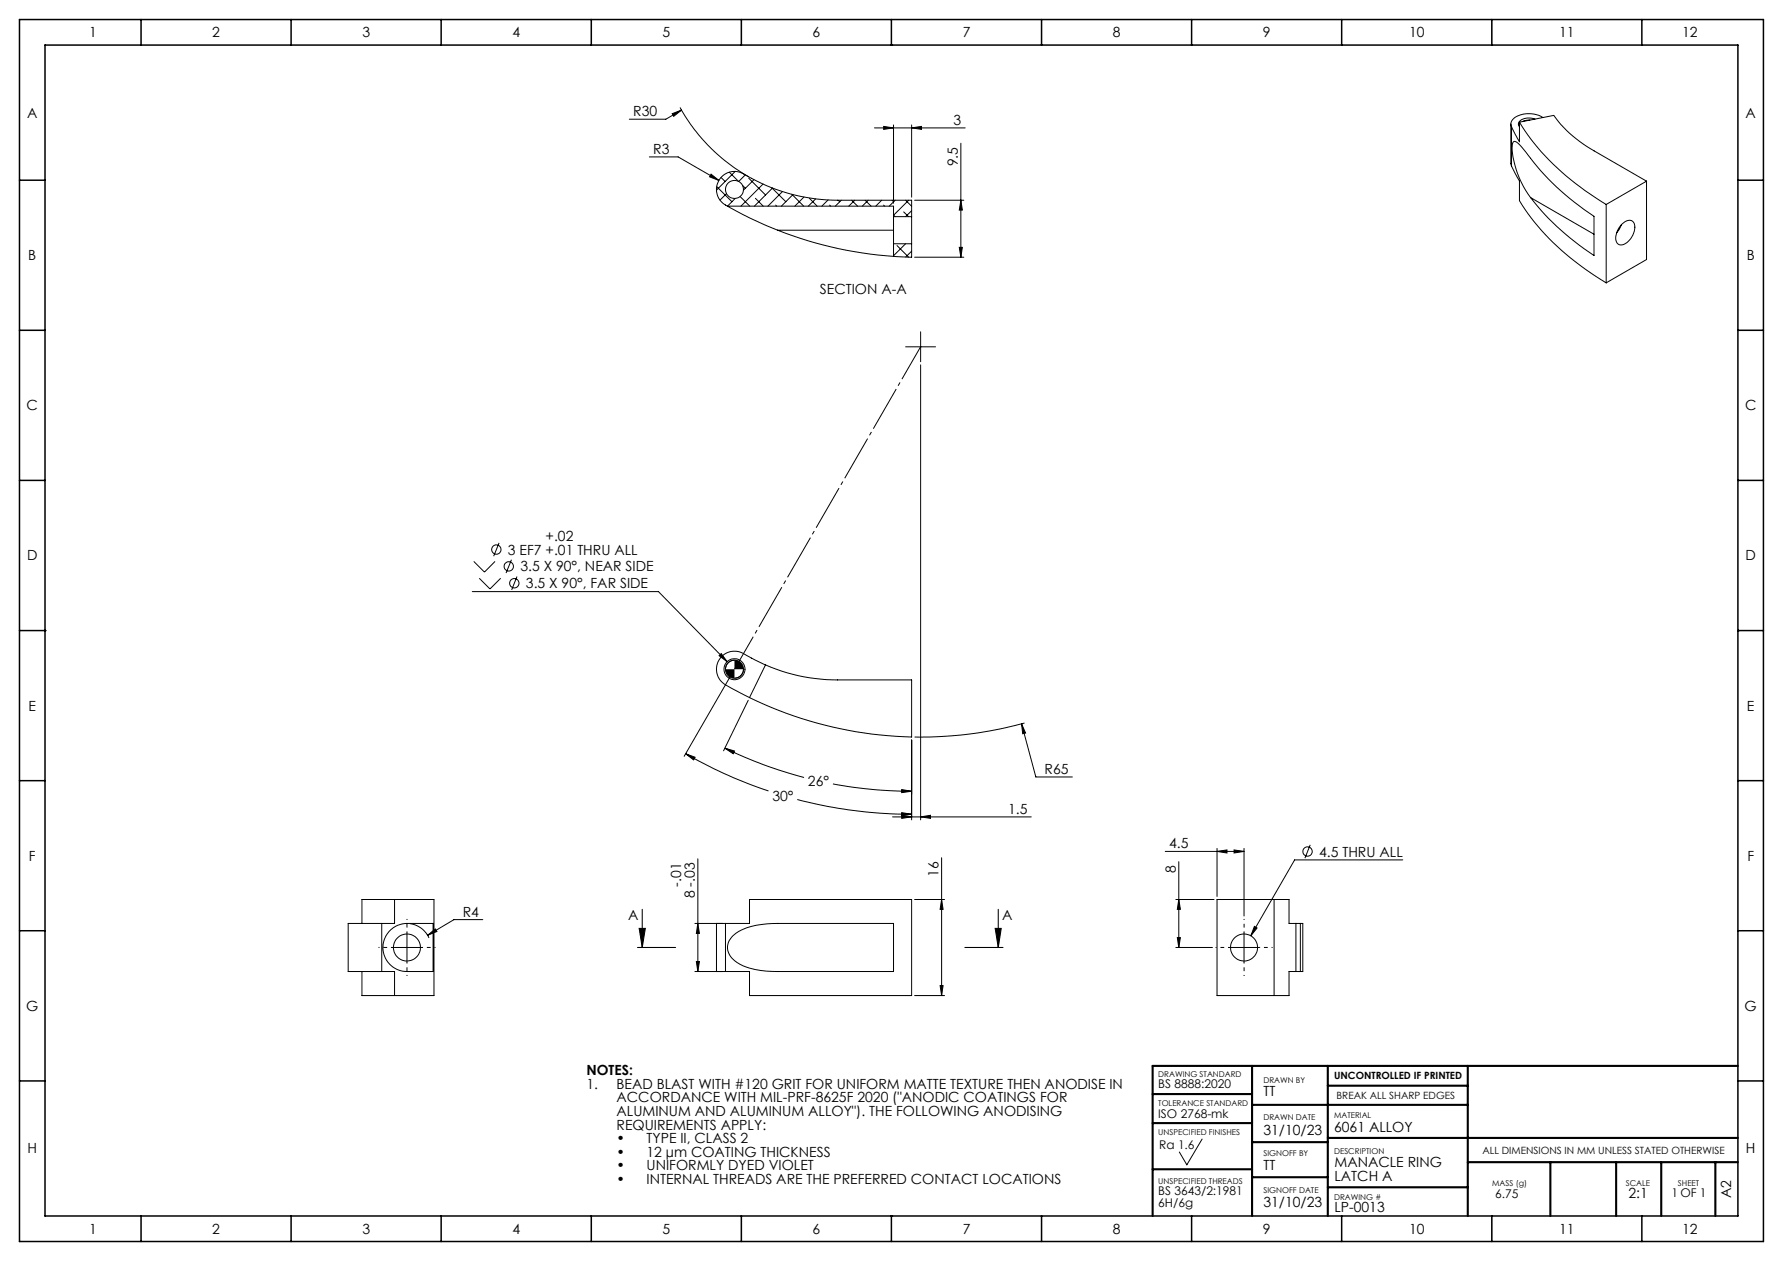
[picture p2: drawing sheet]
<svg xmlns="http://www.w3.org/2000/svg" width="420mm" height="297mm" viewBox="0 0 420 297" stroke-linecap="round" stroke-linejoin="round" font-family="sans-serif">
<defs><g id="words">
<g font-size="3.3">
<text x="21" y="8.8">1</text>
<text x="50" y="8.8">2</text>
<text x="85.4" y="8.8">3</text>
<text x="120.7" y="8.8">4</text>
<text x="156.1" y="8.8">5</text>
<text x="191.4" y="8.8">6</text>
<text x="226.8" y="8.8">7</text>
<text x="262.1" y="8.8">8</text>
<text x="297.5" y="8.8">9</text>
<text x="331.9" y="8.8">10</text>
<text x="367.3" y="8.8">11</text>
<text x="396.3" y="8.8">12</text>
<text x="6.4" y="27.7">A</text>
<text x="149.2" y="27.3">R30</text>
<text x="224.6" y="29.4">3</text>
<text x="411.2" y="27.7">A</text>
<text x="153.9" y="36.2">R3</text>
<text x="225.6" y="39.2" transform="rotate(-90 225.6 39.2)">9.5</text>
<text x="6.7" y="61.3">B</text>
<text x="411.5" y="61.3">B</text>
<text x="193.2" y="69.1">SECTION A-A</text>
<text x="6.3" y="96.6">C</text>
<text x="411.1" y="96.6">C</text>
<text x="6.4" y="132">D</text>
<text x="119.7" y="130.6">3 EF7 +.01 THRU ALL</text>
<text x="128.5" y="127.5">+.02</text>
<text x="411.2" y="132">D</text>
<text x="122.6" y="134.6">3.5 X 90°, NEAR SIDE</text>
<text x="123.9" y="138.6">3.5 X 90°, FAR SIDE</text>
<text x="6.7" y="167.3">E</text>
<text x="411.5" y="167.3">E</text>
<text x="190.3" y="185.1">26°</text>
<text x="246" y="182.2">R65</text>
<text x="181.9" y="188.6">30°</text>
<text x="237.5" y="191.6">1.5</text>
<text x="6.8" y="202.7">F</text>
<text x="275.4" y="199.8">4.5</text>
<text x="310.7" y="201.7">4.5 THRU ALL</text>
<text x="411.6" y="202.7">F</text>
<text x="160.5" y="208.8" transform="rotate(-90 160.5 208.8)">-.01</text>
<text x="221.1" y="206.6" transform="rotate(-90 221.1 206.6)">16</text>
<text x="277" y="205.7" transform="rotate(-90 277 205.7)">8</text>
<text x="109" y="215.9">R4</text>
<text x="163.6" y="211.6" transform="rotate(-90 163.6 211.6)">8 -.03</text>
<text x="147.9" y="216.6">A</text>
<text x="236.1" y="216.6">A</text>
<text x="6.2" y="238.1">G</text>
<text x="411" y="238.1">G</text>
<text x="138.2" y="253.2">NOTES:</text>
<text x="138.2" y="256.4">1.</text>
<text x="145.2" y="256.4">BEAD BLAST WITH #120 GRIT FOR UNIFORM MATTE TEXTURE THEN ANODISE IN</text>
<text x="145.2" y="259.6">ACCORDANCE WITH MIL-PRF-8625F 2020 (&quot;ANODIC COATINGS FOR</text>
<text x="145.2" y="262.8">ALUMINUM AND ALUMINUM ALLOY&quot;). THE FOLLOWING ANODISING</text>
<text x="297.6" y="258.2">TT</text>
<text x="145.2" y="266">REQUIREMENTS APPLY:</text>
<text x="145.2" y="269.2">•</text>
<text x="152.3" y="269.2">TYPE II, CLASS 2</text>
<text x="297.6" y="267.3">31/10/23</text>
<text x="314.3" y="266.5">6061 ALLOY</text>
<text x="6.5" y="271.6">H</text>
<text x="145.2" y="272.4">•</text>
<text x="145.2" y="275.6">•</text>
<text x="152.3" y="272.4">12 µm COATING THICKNESS</text>
<text x="152.3" y="275.6">UNIFORMLY DYED VIOLET</text>
<text x="297.6" y="275.6">TT</text>
<text x="314.4" y="274.8">MANACLE RING</text>
<text x="411.3" y="271.6">H</text>
<text x="145.2" y="278.8">•</text>
<text x="152.3" y="278.8">INTERNAL THREADS ARE THE PREFERRED CONTACT LOCATIONS</text>
<text x="314.4" y="278">LATCH A</text>
<text x="297.6" y="284.4">31/10/23</text>
<text x="314.3" y="285.4">LP-0013</text>
<text x="383.6" y="282">2:1</text>
<text x="407.8" y="282.2" transform="rotate(-90 407.8 282.2)">A2</text>
<text x="21" y="290.6">1</text>
<text x="50" y="290.6">2</text>
<text x="85.4" y="290.6">3</text>
<text x="120.7" y="290.6">4</text>
<text x="156.1" y="290.6">5</text>
<text x="191.4" y="290.6">6</text>
<text x="226.8" y="290.6">7</text>
<text x="262.1" y="290.6">8</text>
<text x="297.5" y="290.6">9</text>
<text x="331.9" y="290.6">10</text>
<text x="367.3" y="290.6">11</text>
<text x="396.3" y="290.6">12</text>
</g>
<g font-size="2.8">
<text x="272.8" y="256.3">BS 8888:2020</text>
<text x="272.8" y="263.2">ISO 2768-mk</text>
<text x="273.1" y="270.7">Ra 1.6</text>
<text x="272.8" y="281.3">BS 3643/2:1981</text>
<text x="393.8" y="281.9">1 OF 1</text>
<text x="272.8" y="284.2">6H/6g</text>
<text x="352.2" y="282.2">6.75</text>
</g>
<g font-size="2.4">
<text x="314.3" y="254.2">UNCONTROLLED IF PRINTED</text>
<text x="314.8" y="258.7">BREAK ALL SHARP EDGES</text>
<text x="349.2" y="271.7">ALL DIMENSIONS IN MM UNLESS STATED OTHERWISE</text>
</g>
<g font-size="1.9">
<text x="272.8" y="253.6">DRAWING STANDARD</text>
<text x="297.6" y="255">DRAWN BY</text>
<text x="272.8" y="260.6">TOLERANCE STANDARD</text>
<text x="297.6" y="263.9">DRAWN DATE</text>
<text x="314.3" y="263.2">MATERIAL</text>
<text x="272.8" y="267.3">UNSPECIFIED FINISHES</text>
<text x="297.6" y="272.3">SIGNOFF BY</text>
<text x="314.3" y="271.7">DESCRIPTION</text>
<text x="272.8" y="278.7">UNSPECIFIED THREADS</text>
<text x="297.6" y="281">SIGNOFF DATE</text>
<text x="351.5" y="279.3">MASS (g)</text>
<text x="382.9" y="279.3">SCALE</text>
<text x="395.2" y="279.3">SHEET</text>
<text x="314.3" y="282.6">DRAWING #</text>
</g>
</g></defs>
<g fill="none" stroke="#000" stroke-width=".24">
<path d="M153 37h6.7l9.6 5.5M158.3 26.8l2.2-.9-1.8 1.5zM160.2 25.3a42.6 42.6 0 0 0 16.2 16.4M160.5 25.9l-3.7 2.2h-8.6M206 30.1h21.4M208.2 29.8l2.3 .3-2.3 .4zM210.5 29.4v18.5M214.7 30.1l2.4-.3v.7zM214.7 29.4v17M226.3 33.7v26.9M355.9 29.2v9.4l.1 .5M356 39.1l1.9 3.5v4.7a57.9 57.9 0 0 0 20.4 19.3"/>
<path d="M356 29.8v9.3M356.5 33.4l.3-.1a8.9 8.9 0 0 1 3.2 3.3 59.8 59.8 0 0 0 15.5 14.3v9.3a57.4 57.4 0 0 1-16.1-15.3 20 20 0 0 1-3.2-11zM357.9 28.8a58.3 58.3 0 0 0 20.4 19.4M357.9 28.8l8.1-1.6a28.2 28.2 0 0 0 9.5 8.3l12.4 7.2M357.9 28.8v4.6l-1.9-3.6M360.4 28.3h-.9l-.8 .3M361.6 28a3.2 3.2 0 0 0-3.9 1l.2 .8M363.4 27.7a6 6 0 0 0-7.2 .5l-.3 .7 .1 .9M167.5 41l1.8 1.5-2.2-.9zM168.8 43.9l3.6 3.6M169.8 41.8l1 .9M171.1 45.6l-1.5 1.5"/>
<path d="M171.4 48.6a90.8 90.8 0 0 0 11.8 5.6M171.4 48.6a4.3 4.3 0 0 1-2-6.2 4.3 4.3 0 0 1 6.4-1.1 43.1 43.1 0 0 0 21.5 5.9h17.4v3.8M171.4 48.6h39.1v2.4M171.8 40.5l2.2 2.2M173.2 40.4l-4.4 4.4M173.2 46.7l-1.8 1.9M174.3 46.3l2.3 2.3M174.9 43.7l.7 .6M175.6 41.2l-1.6 1.5M176.4 42l3.9 3.9M177.6 42.3l-2.5 2.5M177.9 46.7l1.9 1.9"/>
<path d="M179.7 43.3l-5.2 5.3M181.8 44.2l3.3 3.3M182 44.3l-4.3 4.3M182.7 48.3l.3 .3M183.2 54.2a91.7 91.7 0 0 0 27.3 6.2M183.2 54.2h27.3M184.3 45.1l-3.4 3.5M186.5 45.8l2.8 2.8M186.8 45.8l-2.7 2.8M189.4 46.4l-2.2 2.2M190.7 46.7l1.8 1.9M192.1 46.8l-1.7 1.8"/>
<path d="M195.1 47.1l-1.5 1.5M195.4 48.3l.3 .3M197.4 47.2l.4 .3M198.2 47.2l-1.4 1.4M200.6 47.2l1.4 1.4M201.3 47.2l-1.4 1.4M203.8 47.2l1.4 1.4M204.5 47.2l-1.4 1.4M207.7 47.2l-1.4 1.4M208.1 48.3l.3 .3M210.1 47.2l.4 .3M210.5 50.7l.4 .3"/>
<path d="M210.5 51v6.4M210.5 57.4v3M210.5 51h4.2M210.5 57.4h4.2M210.9 47.2l-1.4 1.4M211.3 57.8l2.7 2.8M212.9 49.9l1.1 1.1M213.3 47.2l1.4 1.4M213.3 57.4l-2.8 2.8M214 47.2l-3.5 3.5M214.7 49.6l-1.4 1.4M214.7 59.2l-1.4 1.3"/>
<path d="M214.7 51v6.4M214.7 57.4v3.2l-4.2-.2M215.4 47.2h11.6M226 58.3h.7l-.4 2.3zM226.3 47.2l.4 2.3h-.7zM360.5 46.5l15 8.7M378.3 48.2v18.4M381.9 53l-1.1 1.8M381.9 52.9a1.91 1.91 0 0 1 2.9-.6 4.2 4.2 0 0 1-1.9 5 1.46 1.46 0 0 1-1.8 .1 1.46 1.46 0 0 1-.5-1.8 5.2 5.2 0 0 1 1.3-2.7zM387.9 42.7l-9.6 5.5M387.9 42.7v18.4l-9.6 5.5M210.5 60.2h.1"/>
<path d="M215.4 60.6h11.6M216.9 78.1v7.1M213.3 81.7h7.1M216.9 85.9v107.2M111.2 139.3h43.9l16.2 16.5M111.6 132.2l2.5 2.5 2.5-2.5M112.9 136.2l2.5 2.5 2.5-2.5M117.6 127.8l-1.3 3.2M120.5 131.8l-1.3 3.2M121.8 135.8l-1.3 3.1M169.4 154.4l.5-.5 1.4 1.9zM172.7 158.2l-11.5 19.9"/>
<path d="M173 155.5a2.12 2.12 0 0 0-2.1 2.1M175.1 157.6a2.12 2.12 0 0 1-2.1 2.1M180.3 156.6a41.6 41.6 0 0 0 17 3.5h17.4v13.5a92.4 92.4 0 0 1-38.1-9.3M180.3 156.6l-4-2a4.7 4.7 0 0 0-6.4 .1 4.3 4.3 0 0 0 1.7 7l5 2.6M180.3 156.6l-3.7 7.7M161.5 177.5l2.2 .8-.3 .7zM161.5 177.5a105.1 105.1 0 0 0 19.5 8.8M170.7 176.2l2.3 .7-.3 .6zM170.7 176.2a100.5 100.5 0 0 0 18.7 6.9M176.3 164.9l-5.9 11.9M214.7 174.3v18.8M240.6 170.5l3.4 12.5h8.6"/>
<path d="M240.6 170.5l1 2.1-.7 .2zM241.3 170.3a91.9 91.9 0 0 1-25.9 3.3M187.8 188.3a106.9 106.9 0 0 0 26.9 3.5M196.2 184.6l4.9 .8 4.9 .6 8.7 .3M210.3 192.4h32.6M212.4 191.4l2.3 .4-2.3 .3zM212.4 185.9l2.3 .4-2.3 .4zM212.4 192l2.3 .4-2.3 .3zM216.9 192.4l2.3-.4v.7zM286.7 199.8v11.3M293 199.8v15.9M308.6 199l-1.2 3.1"/>
<path d="M89.9 217.5h-7.9v11.3h7.9M89.9 217.5v11.3M91.6 219.4a6.4 6.4 0 0 1 5.6-1.9h4.8v11.3h-3.7a8.6 8.6 0 0 1-5.7-1.1 5.7 5.7 0 0 1-1-8.3zM92.9 211.8h9.3v22.7h-9.3M92.9 211.8v5.7h-3M92.9 211.8h-7.6v5.7M95.9 219.6v7.1M96.6 217.5a5.7 5.7 0 0 1 4.4 3.4M113.7 216.6h-6.8l-6.2 3.7M163.7 217.5h6.5M164.4 217.5l.4 2.3h-.8zM164.4 202.3v26.5"/>
<path d="M170.9 217.5h5.7v-5.7h38.1v22.7h-38.1v-5.7h-5.7M170.9 217.5h-2.1v11.3h2.1M170.9 217.5v11.3M215.4 211.8h7.1M221.8 211.8l.3 2.4h-.6zM221.8 202v32.5M274.5 200.5h18.5M277 211.8h9M277.7 211.8l.3 2.4h-.7zM277.7 202.9v20.2M286.7 200.5l2.3-.3v.7zM290.7 200.2l2.3 .3-2.3 .4z"/>
<path d="M293 219.6v7.1M295.5 218.2l.6 .3-1.5 1.9zM300.1 211.8h3.5v5.7h1.7M300.1 211.8h-13.4v22.7h13.4M300.1 211.8v22.7M305.3 217.5h1M305.3 217.5v11.3M306.3 217.5h.6v11.3h-.6M306.3 217.5v11.3M330.4 202.5h-25.4l-10.4 17.9M85.3 228.8v5.7h7.6M89.9 228.8h3v5.7"/>
<path d="M92.3 223.1h7.1M100.7 220.3l1.8-1.5 .4 .6zM163.7 228.8h6.5M164 226.5h.8l-.4 2.3zM172.7 220.3a13 13 0 0 1 7.9-2.7l29.9-.1v11.3h-20.2a69.8 69.8 0 0 1-12.4-.5 8.8 8.8 0 0 1-6.1-3.5 3.6 3.6 0 0 1 .9-4.5zM215.4 234.5h7.1M221.5 232.1h.6l-.3 2.4zM277 223.1h8.6M277.3 220.8h.7l-.3 2.3zM289.5 223.1h7.1M305.3 228.8h-1.7v5.7h-3.5M305.3 228.8h1"/>
<path d="M283.2 268.3l-3.6 6-1.8-3"/>
<circle cx="173" cy="44.6" r="2.13"/>
<circle cx="116.9" cy="129.4" r="1.09"/>
<circle cx="119.9" cy="133.4" r="1.1"/>
<circle cx="121.2" cy="137.3" r="1.1"/>
<circle cx="173" cy="157.6" r="2.47"/>
<circle cx="173" cy="157.6" r="2.12"/>
<circle cx="308" cy="200.5" r="1.1"/>
<circle cx="95.9" cy="223.1" r="3.2"/>
<circle cx="293" cy="223.1" r="3.2"/>
</g>
<path d="M150.6 218.6h1.4l-.7 4.5zM151.3 214.2v8.9M234.4 218.6h1.4l-.7 4.5zM235.1 214.2v8.9M150.2 223.1h8.9M227.3 223.1h9" fill="none" stroke="#000" stroke-width=".25"/>
<path d="M95.9 219.6v-3.2M293.1 219.6v-3.2M92.3 223.1h-3.1M95.9 226.7v3.1M99.4 223.1h3.2M289.5 223.1h-3.2M293.1 226.7v3.1M296.6 223.1h3.2" fill="none" stroke="#000" stroke-width=".24" stroke-dasharray="10.8 .9 .9 .9" stroke-dashoffset="10.5" stroke-linecap="butt"/>
<path d="M173 157.6l43.9-75.9" fill="none" stroke="#000" stroke-width=".24" stroke-dasharray="10.8 .9 .9 .9" stroke-dashoffset="2" stroke-linecap="butt"/>
<g fill="none" stroke="#000" stroke-width=".35">
<path d="M4.6 4.6h410.8v287.8h-410.8zM10.6 10.6h398.8v275.8h-398.8zM33.2 4.6v6M68.6 4.6v6M103.9 4.6v6M139.3 4.6v6M174.6 4.6v6M210 10.6h.1M210 4.6v6M245.3 4.6v6M280.7 4.6v6M316 4.6v6"/>
<path d="M351.4 4.6v6M386.8 4.6v6M4.6 42.4h6M409.4 42.4h6M4.6 77.8h6M409.4 77.8h6M4.6 113.1h6M409.4 113.1h6M4.6 148.5h6M10.6 148.5h.1M409.4 148.5h.1M409.4 148.5h6"/>
<path d="M4.6 183.8h6M409.4 183.8h6M4.6 219.2h6M409.4 219.2h6M4.6 254.6h6M409.4 254.6h6M33.2 286.4v6M68.6 286.4v6M103.9 286.4v6M139.3 286.4v6M174.6 286.4v6M210 286.4h.1"/>
<path d="M210 286.4v6M245.3 286.4v6M280.7 286.4v6M316 286.4v6M351.4 286.4v6M386.8 286.4v6"/>
</g>
<g fill="none" stroke="#000" stroke-width=".49">
<path d="M271.5 257.7h23.4M294.9 251v35.4M312.8 251v35.4M312.8 255.7h32.9M345.7 251v35.4M409.4 251h-137.9v35.4M271.5 264.5h23.4M271.5 275.4h23.4M294.9 260.2h50.8M294.9 269h17.9M294.9 277.2h17.9M312.8 268h96.6"/>
<path d="M312.8 279.6h32.9M345.7 273.7h63.7M365.2 273.7v12.7M380.7 273.7v12.7M391.3 273.7v12.7M404.1 273.7v12.7"/>
</g>
<g fill="#000">
<path d="M158.3 26.8l.4 .6 1.8-1.5zM167.5 41l-.4 .6 2.2 .9zM295.5 218.2l-.9 2.2 1.5-1.9zM100.7 220.3l2.2-.9-.4-.6zM169.9 153.9l-.5 .5 1.9 1.4zM170.7 176.2l2.3 .7-.3 .6zM212.4 185.9l2.3 .4-2.3 .4zM240.6 170.5l.3 2.3 .7-.2z"/>
<path d="M208.2 29.8l2.3 .3-2.3 .4zM214.7 30.1l2.4-.3v.7z"/>
<path d="M226.3 47.2l.4 2.3h-.7zM226 58.3h.7l-.4 2.3z"/>
<path d="M170.9 157.6a2.17 2.17 0 0 0 2.1 2.1v-2.1zM173 155.5v2.1h2.1a2.08 2.08 0 0 0-2.1-2.1z"/>
<path d="M161.5 177.5l2.2 .8-.3 .7zM212.4 191.4l2.3 .4-2.3 .3z"/>
<path d="M216.9 192.4l2.3-.4v.7zM212.4 192l2.3 .4-2.3 .3z"/>
<path d="M221.8 211.8l.3 2.4h-.6zM221.5 232.1h.6l-.3 2.4zM164.4 217.5l.4 2.3h-.8zM164 226.5h.8l-.4 2.3zM277.7 211.8l.3 2.4h-.7zM277.3 220.8h.7l-.3 2.3z"/>
<path d="M290.7 200.2l2.3 .3-2.3 .4zM286.7 200.5l2.3-.3v.7z"/>
<path d="M234.4 218.6h1.4l-.7 4.5zM150.6 218.6h1.4l-.7 4.5z"/>
</g>
<use href="#words"/>
</svg>
